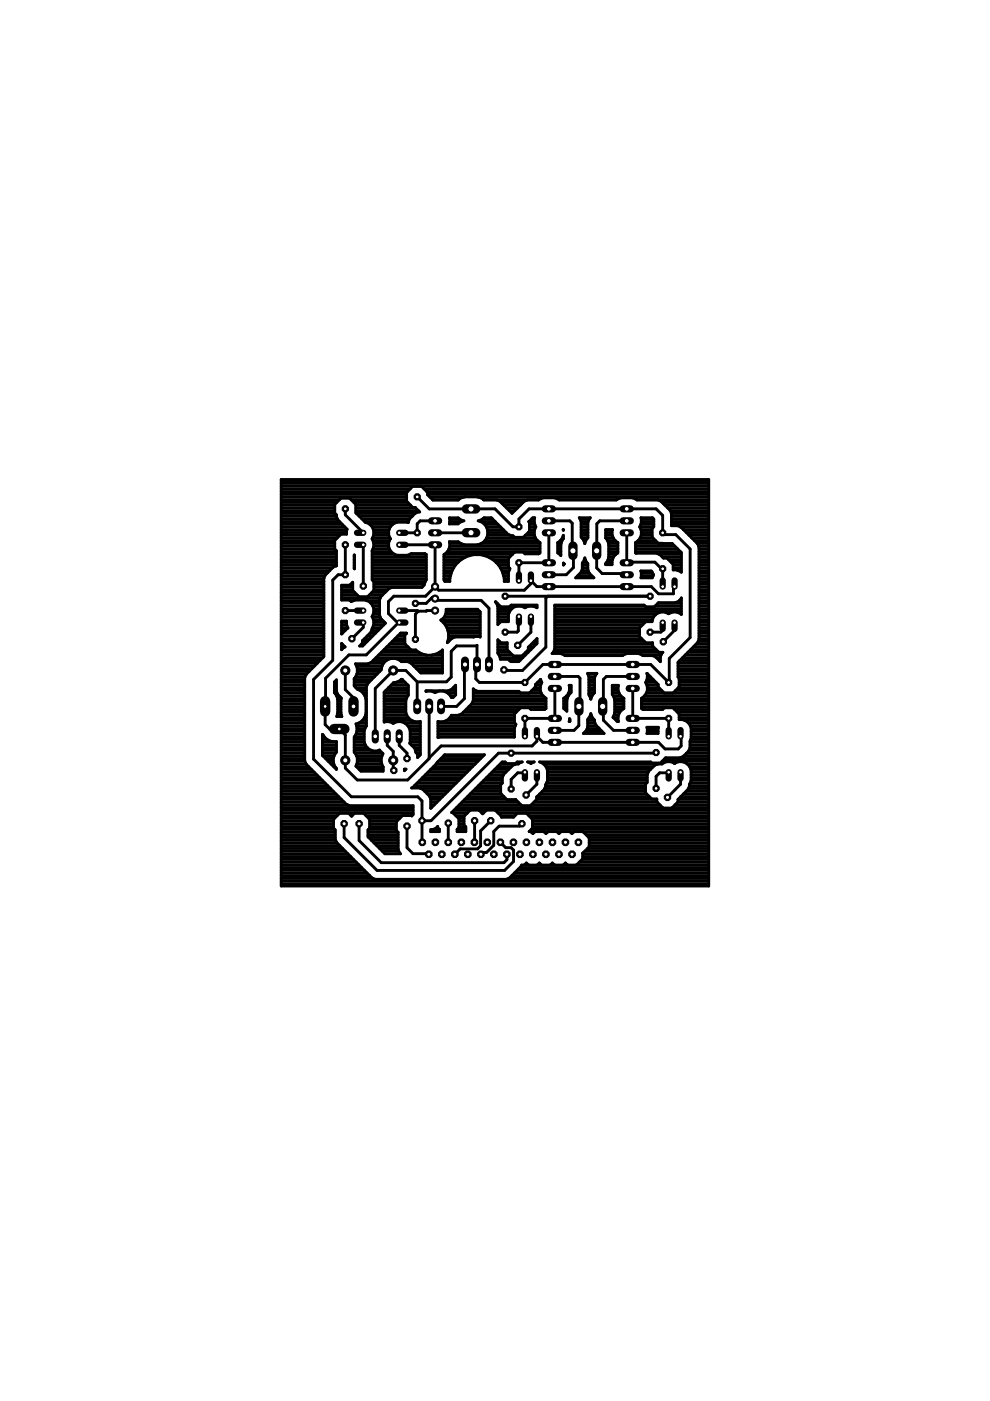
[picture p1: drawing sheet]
<svg xmlns="http://www.w3.org/2000/svg" width="210mm" height="297mm" viewBox="0 0 210 297" stroke-linecap="round" stroke-linejoin="round" font-family="sans-serif">
<g fill="none" stroke="#000" stroke-width=".61">
<path d="M59.6 115.2h11.4M59.6 112.3h14M59.6 101.7h90.7v86.2h-90.7zM59.6 103.1h90.7M59.6 119.8h11.7M59.6 119.3h11.7M59.6 118.7h11.7M59.6 118.1h11.7M59.6 117.5h11.7M59.6 116.9h11.7M59.6 116.4h11.4M59.6 115.8h11.4"/>
<path d="M59.6 114.6h11.4M59.6 114h11.9M59.6 113.5h12.5M59.6 112.9h13.9M59.6 111.7h13.5M59.6 111.2h13M59.6 110.6h12.4M59.6 110h11.9M59.6 109.4h11.7M59.6 108.9h11.4M59.6 108.3h11.4M59.6 107.7h11.4"/>
<path d="M59.6 107.1h11.4M59.6 106.5h11.8M59.6 106h12.4M59.6 105.4h26.6M59.6 104.8h26.6M59.6 104.2h26.8M59.6 103.7h27.4M59.6 102.5h90.7M59.6 101.9h90.7M71 114.6v1.8l.3 .4v3.2l-.7 .2-1.6 1.7-.3 .7v16.6l-3.8 3.8-.3 .7v17.6l.3 .7M73.2 107.9v1.3l3.8 3.8M73.2 115.5v6.4h-1.5l-1.2 1.1v17l-4 4.1v16.9l8 7.9h14.1l.9 .9v8.8"/>
<path d="M74.4 106h11.8M75 106.5h11.5M75.1 117.7v2.9zM75.1 119.8h.1M75.1 119.3h.1M75.1 118.7h.1M75.1 118.1h.1M75.4 108.3h13.3M75.4 107.7h12.7M75.4 107.1h11.7M75.6 108.9h12.4M76.1 109.4h11.3"/>
<path d="M76.7 110h10.1M77 115.5v8.7M77.3 110.6h9.3M78.4 111.2h4.9M78.9 114.2a2.29 2.29 0 0 0-1.5-3.5l-2-2v-1.7l-1.3-1.4h-1.8l-1.3 1.4v1.8l.3 .4 .3 1 2 2-.1 1.1h-1.2l-1.3 1.3M78.9 114.2l.3 .9v.9l-.3 .8v6.2l.4 .3M78.9 114.2v.1M78.9 119.8h11.5M78.9 119.3h11.5M78.9 118.7h11.5M78.9 118.1h11.5M78.9 117.5h4.8"/>
<path d="M78.9 116.9h4M78.9 111.7h3.8M79 114h3.7M79.1 116.4h3.5M79.1 114.6h3.5M79.2 112.3h3.3M79.2 113.5h3.2M79.2 115.2h3.2M79.2 115.8h3.2M79.2 112.9h3.2M82.7 114.2a2.27 2.27 0 0 0 1.5 3.5h2.2l.8-.3h2.9l.3 .2v5.4l-.5 1.1-.4 .4h-6.4l-.7 .3-1.6 1.7-.3 .7v3.3l.3 .7 .9 .9-4.8 4.9h-.7l.7-.6v-.6a4.9 4.9 0 0 0 2.3-4.2l-.3-.9M82.7 114.2l.1 .1"/>
<path d="M84.6 115.5h7.6v8.9M86.8 110l-.2 .8-2.4-.1a2.29 2.29 0 0 0-1.5 3.5M86.9 117.5h3.4M87.5 103.1l-1.3 1.3v1.9l1.3 1.3h.5l1 .9-1 .3-1.2 1.2M88.5 105.3l2.5 2.6h13.9l3.9 3.8h1.2v-1.7l2.2-2.1h26.9l1.4 1.4v3.7l.4 .3h2.4l3 3.1v18.8l-4.4 4.4v5.2l-3.9-3.9h-22.9l-3.8 3.8h-9.7l-.7-.8v-2.8l.2-.2v-4.1l-.1 .1h-4.2l-1.1 1.2v5.5l-1 1h-6.2M89.4 103.1l1.3 1.3v.5l1.1 1.1h5.3l.8-.5 .7-.2h2.6l.7 .2 .7 .5h2.7l.7 .3 2.6 2.5 2.5-2.5 .7-.3h2.4l.9-.4h2.5l1 .4h12.1l1-.4h2.4l1 .4h4.4l.7 .3 1.9 1.9 .3 .7v2.6h1.3l.7 .3M89.9 103.7h60.4M90.5 104.2h59.8M90.7 104.8h59.6M91.1 105.4h7.3M91.7 106h5.5M92.2 110.4h-3.1l-.6 .7v1.9h-3.9"/>
<path d="M92.2 113h7.6M94.1 119.8h2.4M94.1 119.3h3M94.1 118.7h3.7M94.1 118.1h4.7M94.3 117.5h14.4M94.9 116.9h19.6M95.2 116.4h19.3M95.3 109.8h1.8l1.3 .6-1.3 .7h-1.8zM95.4 115.2h2.3M95.4 115.8h19.1M95.4 110.6h2.4"/>
<path d="M95.4 110h2M96.5 119.8a5.8 5.8 0 0 1 9.2 0M99.9 112.9l-.1 .1M101.3 105.4h49M101.9 110.6h3.1M102.1 115.2h12.4M102.4 110h2M102.5 106h11.7M102.7 111.2h2.9M102.8 114.6h11.2M103.1 111.7h3.1M103.2 114h10.3"/>
<path d="M103.4 112.3h3.3M103.4 113.5h4.7M103.4 112.9h3.9M103.5 118.1h4.6M104.5 118.7h3.3M105.2 119.3h2.6M105.7 119.8h2.1M106.3 106.5h4.6M106.8 107.1h3.5M107.4 107.7h2.3M108 108.3h1.1M111.4 113.5h1.9"/>
<path d="M112 112.9h1.3M112.1 110.6h1.2M112.3 112.3h1M112.3 111.7h1.3M112.3 111.2h1.1M112.7 110h.6M113.3 110l.1-.2h-.4l-.9 .8 .2 .2v1.8l-1.3 1.3h-1.9l-.3-.3-1.1-.3-3.5-3.5h-1.6l-1.2 .6a2.58 2.58 0 0 1 2 2.6 2.58 2.58 0 0 1-2.2 2.5h-2.6l-.7-.2-.7-.4h-1.9a2.2 2.2 0 0 1-1.2 2.7v5.4l.2 .3h1.1v-.7l.4-1.5 .7-1.3M113.3 110v.9l.3 .8a2.33 2.33 0 0 0 .9 3.3v2.2l-.3 .2h-2.9l-.3-.3h-1.9l-1.3 1.3v1.8l.3 .4-.3 .7v2h-.9v-.7l-.4-1.5-.8-1.3M116.4 110.4h4.4l.5 .5v5.7l.3 .3v3.4l-1.5 1.6h-3.7M116.4 113v6.3h-6.4v3.8M118.3 115.2h.7M118.3 116.9h.6"/>
<path d="M118.3 116.4h.6M118.3 115.8h.6M118.5 106h12.2M118.6 117.5h.3M118.8 114.6h.4M119.2 114h.2M119.4 112.3h.1M119.4 113.5v.7l-.5 1.2v2.4l-.6-.6v-2.2l.8-.7zM119.4 112.3v.1M119.5 119.4l.2 .2-.2 .2zM119.5 119.8h.1M123 110h1.9"/>
<path d="M123.2 112.3h1.5M123.2 110.6v3.3l.7 .9 .1 .5M123.2 113.5h1.5M123.2 112.9h1.5M123.2 111.7h1.5M123.2 111.2h1.5M123.2 110.6h1.5M123.4 114h1.2M123.5 119.8h1.1M123.6 119.3h.8M123.8 114.6h.4M123.9 118.7h.2"/>
<path d="M124 115.2h.1M124 118.3l.6 1.2v1.3l.3 .7 1 1h-3.9a3 3 0 0 0 1.5-3.2zM124.9 110l.3-.2h-2.4l.4 .8M124.9 110l-.2 .7v3.3l-.7 1.3M126.5 116.7v.1M128.4 114.1v-1.8h1.5a2.2 2.2 0 0 0 1.1 2.7v2.2a2.25 2.25 0 0 0-1.2 2.5h-1.4l.5-1 .2-.6M128.4 114.1l.5 .7 .2 .6v2.7M128.4 114h1.6M128.4 113.5h1.4M128.4 112.9h1.4M128.6 119.3h1.2M128.8 114.6h1.7"/>
<path d="M128.9 118.7h1M129 115.2h2M129.1 118.1h1M129.1 117.5h1.5M129.1 116.9h1.9M129.1 116.4h1.9M129.1 115.8h1.9M132.9 110.4h-5.7l-.7 .7v9.3l1.2 1.2h4.9l.3 .3M132.9 113v6.3l.1-.1h5.9l1.4 1.4h.2v3.8M134.7 116.9h9.5M134.7 116.4h8.9M134.7 115.8h8.4"/>
<path d="M135 106h15.3M135.3 114.6h3.7M135.7 111.7h2.9M135.7 114h2.7M135.9 111.2h2.7M135.9 112.3h2.4M136 113.5h2.3M136 110v.9l-.4 .8a2.29 2.29 0 0 1-.9 3.3v2.2l4.5 .1 .7 .3 .8 .7h.7l1.3 1.4v1.1h.8l1 .5v-4.1l-2-2h-7.8M136 110l-.1-.2h2.4l.3 .3v1.6l-.3 .3v1.9l1.3 1.3h.9M136 112.9h2.3M136 110.6h2.6M136 110h2.6"/>
<path d="M139.7 117.5h4.8M140.4 118.1h4.1M140.4 106.5h9.9M141 107.1h9.3M141.6 107.7h8.7M141.8 118.7h2.7M142.1 108.3h8.2M142.3 119.3h2.2M142.3 108.9h8M142.4 111.2h7.9M142.4 110.6h7.9M142.4 110h7.9"/>
<path d="M142.4 109.4h7.9M142.7 119.8h1.8M144.3 111.7h6M144.4 111.8l3.5 3.5 .3 .7v19.6l-.3 .6-4.1 4.2v3.1l.2 .3v1.8l-1.3 1.3h-1.9l-1.3-1.3v-.5l-2.3-2.3M144.9 112.3h5.4M145.5 112.9h4.8M146.1 113.5h4.2M146.6 114h3.7M147.2 114.6h3.1M147.8 115.2h2.5M148.1 115.8h2.2M148.2 119.8h2.1"/>
<path d="M148.2 119.3h2.1M148.2 118.7h2.1M148.2 118.1h2.1M148.2 117.5h2.1M148.2 116.9h2.1M148.2 116.4h2.1M59.6 138.9h9.1M59.6 127.3h9.1M59.6 134.3h9.1M59.6 123.3h9.1M59.6 138.3h9.1M59.6 128.5h9.1"/>
<path d="M59.6 139.5h8.8M59.6 137.7h9.1M59.6 137.2h9.1M59.6 136.6h9.1M59.6 136h9.1M59.6 135.4h9.1M59.6 134.8h9.1M59.6 133.7h9.1M59.6 133.1h9.1M59.6 132.5h9.1M59.6 132h9.1M59.6 131.4h9.1"/>
<path d="M59.6 130.8h9.1M59.6 130.2h9.1M59.6 129.6h9.1M59.6 129.1h9.1M59.6 127.9h9.1M59.6 126.7h9.1M59.6 126.2h9.1M59.6 125.6h9.1M59.6 125h9.1M59.6 124.4h9.1M59.6 123.9h9.1M59.6 122.7h9.1"/>
<path d="M59.6 122.1h9.3M59.6 121.6h9.7M59.6 121h10.3M59.6 120.4h10.9M69.5 121.4h.1M72.4 131.7h1.1v.7l.3 .8-1.4 1.2zM72.4 136.4l.8 .8-.8 .6zM72.4 134.3h.2M72.4 137.7h.1M72.4 137.2h.8M72.4 136.6h.2M72.4 133.7h.8"/>
<path d="M72.4 133.1h1.3M72.4 132.5h1.1M72.4 132h1.1M72.4 126.7h8.2M72.4 126.2h3.4M72.4 125.6h2.8M72.4 125h2.4M72.4 124.4h2.4M73.2 129.5h3.8M74.2 127.3h.8M74.4 123.9h.4M75.1 120.4h.1"/>
<path d="M76.6 136.6h.7M76.9 136h1M77 132v1l-2.4 2.4M77.3 135.4h1.1M77.7 127.3h2.8M77.9 134.8h1.1M78.3 126.2h2.8M78.4 134.3h1.2M78.6 127.9h1.9M78.8 133.7h1.4M78.9 125.6h2.8M78.9 122.7h11.5"/>
<path d="M78.9 122.1h11.5M78.9 121.6h11.5M78.9 121h11.5M78.9 120.4h11.5M78.9 130.8h1.7M79 133.1h1.8M79 128.5h1.5M79.1 130.2h1.4M79.2 131.4h1.8M79.2 123.3h11M79.2 132.5h2.1M79.2 132h2.4"/>
<path d="M79.2 129.6h1.3M79.2 129.1h1.3M79.3 123.3v1.9l-1.3 1.3h-1.9l-1.3-1.3v-1.8l-.7 .7h-1.7v3.1h1.7l.4 .4 .7-.4h2.3a2.29 2.29 0 0 1 1.4 3.5M79.3 125h2.9M79.3 124.4h10.2M79.3 123.9h10.6M79.7 139.5h14.1M80.3 138.9h10.1M80.9 138.3h7.9M81.4 137.7h5.7M82 137.2h4.5M82.6 136.6h3.3"/>
<path d="M83.2 136h2.6M83.8 135.4h2M84.3 134.8h1.5M84.5 132l-6.8 6.9h-3.7l-5 4.9-.1 9.8 1 1h2l1.3 1.2v7.1l2.6 2.5h10.6l4.6-4.6v-11M84.6 129.5h3.9l.1 .1M84.9 134.3h1.3M84.9 134.2l-6.2 6.2-.7 .3h-2.6a2.46 2.46 0 0 1-.3 3.2v1.5l.7 .8a2.53 2.53 0 0 1 1.8 2.1v2.9a2.69 2.69 0 0 1-2.1 2.3 2.68 2.68 0 0 1-.3 2.7M86.2 134.3l-.4 .3v1.9l1.3 1.3h1.1a4 4 0 0 0 5.6 0v4.9h-4.6l-2.1-2.1-.7-.3h-1.3a2.51 2.51 0 0 0-2.7-.5 2.51 2.51 0 0 0-1.6 2.2l-2.8 2.9-.3 .7v8.3M86.2 134.2v.1M88.1 127.9h2.3l1.2-1.2h.4l.6 .6h9.4l1.7 1.6v12M91.6 138.9h2.2M92.2 124.4l.8 .7h18.2l1.4-1.3v-.7l1.2 1.3h24.3l1.5 1.5h3.2v-1.3l.2-.2"/>
<path d="M92.2 124.4l-2 2h-6.7l-1.1 1.2v2.5l1.9 1.9h.3M92.2 129.5l-3.5 .1-.6 .6v5.4M93.1 138.3h.7M93.6 131.4h8.2M94 132h7.8M94.1 122.7h1.3M94.1 122.1h1.4M94.1 121.6h1.6M94.1 121h1.8M94.1 120.4h2.1M94.2 130.8l.4-.9v-.7h6.7l.5 .5v5.4l-.3-.2-5 .2-.7 .3-1 .9 .3-1v-1M94.2 130.8l-.7 .7a4.1 4.1 0 0 1 1.6 2.8"/>
<path d="M94.2 130.8h7.6M94.4 132.5h7.4M94.5 130.2h7.3M94.6 129.6h7.1M94.8 133.1h7M94.9 136h.2M95 133.7h6.8M95.1 135.4h.6M95.1 134.3h6.7M95.1 134.8h6.7M105.3 127.9l-.2-.3 1.1 1.1h1.8l.4-.4h5.5v.6M105.3 127.9l.3 .7v3.8l.6-.6h1.6v-1.5l.3-.8 .7-.7 .8-.3"/>
<path d="M105.3 127.9h.1M105.5 128.5h.5M105.6 135.6l.6 .7h1.3v1.5l1.3 1.3h1.9l1.3-1.3v-.6l1.9-1.8v1l-3.9 3.9h-1.7l-.5-.5h-1.7l-.5-1.3zM105.6 138.3h2.5M105.6 137.7h1.9M105.6 137.2h1.9M105.6 136.6h1.9M105.6 136h.3M105.6 132h.4M105.6 131.4h2.2M105.6 130.8h2.2M105.6 130.2h2.2"/>
<path d="M105.6 129.6h2.5M105.6 129.1h2.9M105.8 138.9h2.8M106 139.5h4.8M106.1 120.4h1.9M106.4 121h1.5M106.6 121.6h1.2M106.8 122.1h1M106.9 122.7h.9M107.1 126.4h30.7M108.2 128.5h5.7M110 130.7l-.1 .2v2.9l-.3 .2h-2.5"/>
<path d="M110.5 128.5l.8 .3M110.9 138.9h.5M111.3 128.8v.1M111.5 138.3h.5M112 137.7h.6M112.1 137.2h1M112.1 128.5l-.8 .3M112.6 130.7v3.3l-2.8 2.8M112.7 136.6h1M113 128.5l.8 .3M113.3 136h.6M113.8 128.8l.1 .1"/>
<path d="M113.8 135.4h.1M116.1 126.4l-.4 .4v10.4l-4.9 5h-3.8l-.2-.2M117.6 137.7h21.5M117.6 134.3h18M117.6 128.5h19.1M117.6 137.2h20.9M117.6 136.6h20.8M117.6 136h19M117.6 135.4h18.5M117.6 134.8h18M117.6 133.7h18M117.6 133.1h18"/>
<path d="M117.6 132.5h18.6M117.6 132h19.2M117.6 131.4h20.7M117.6 130.8h21M117.6 130.2h21.5M117.6 129.6h26.9M117.6 129.1h26.9M119.7 138.9h12.4M122.4 122.1h3.2M123 121.6h2M123.3 121h1.4M123.5 120.4h1.1"/>
<path d="M135.6 133.1v1.9l1.3 1.3h1.5v.7l1.3 1.3M135.8 121.1h2.3l.5 .7-.3 .7h-2.4l.1-1.1zM136 122.1h2.5M136 121.6h2.3M136.2 138.9h4M138.9 128.5h5.6M139.2 139.5h.8M139.5 127.9h5M140.5 132l.1 .1v1.4l-.5 .5h-2.3M141.8 130.1a2.26 2.26 0 0 0-3.5 1.7h-1.4l-1.3 1.3M141.8 130.1a2.22 2.22 0 0 1 2.7 .2M141.8 130.1h.1"/>
<path d="M142.7 120.4h1.8M143 132v1.6l-2.4 2.5M143.8 121h.7M144 127.3h.5M144.4 130.2h.1M144.5 130.3v-3.5l-.7 .7-.6 .3h-3.6l-.9 .9h-1.8l-.4-.4h-18.9v9.3l-.5 1h1.8l.9 .4h12.2l.9-.4h2.5l.9 .4h2l.7 .3 1 1v-1.1l.5-.9h-23.2M144.7 139.5h5.6M145.3 138.9h5M145.9 138.3h4.4M146.4 137.7h3.9M147 137.2h3.3M147.6 136.6h2.7"/>
<path d="M148 136h2.3M148.2 127.3h2.1M148.2 134.3h2.1M148.2 123.3h2.1M148.2 128.5h2.1M148.2 135.4h2.1M148.2 134.8h2.1M148.2 133.7h2.1M148.2 133.1h2.1M148.2 132.5h2.1M148.2 132h2.1M148.2 131.4h2.1"/>
<path d="M148.2 130.8h2.1M148.2 130.2h2.1M148.2 129.6h2.1M148.2 129.1h2.1M148.2 127.9h2.1M148.2 126.7h2.1M148.2 126.2h2.1M148.2 125.6h2.1M148.2 125h2.1M148.2 124.4h2.1M148.2 123.9h2.1M148.2 122.7h2.1"/>
<path d="M148.2 122.1h2.1M148.2 121.6h2.1M148.2 121h2.1M148.2 120.4h2.1M59.6 157.4h5M59.6 159.7h5M59.6 150.4h5M59.6 159.1h5M59.6 158.5h5M59.6 157.9h5M59.6 156.8h5M59.6 156.2h5"/>
<path d="M59.6 155.6h5M59.6 155h5M59.6 154.5h5M59.6 153.9h5M59.6 153.3h5M59.6 152.7h5M59.6 152.2h5M59.6 151.6h5M59.6 151h5M59.6 149.9h5M59.6 149.3h5M59.6 148.7h5"/>
<path d="M59.6 148.1h5M59.6 147.6h5M59.6 147h5M59.6 146.4h5M59.6 145.8h5M59.6 145.2h5M59.6 144.7h5M59.6 144.1h5M59.6 143.5h5.1M59.6 142.9h5.4M59.6 142.3h5.9M59.6 141.8h6.5"/>
<path d="M59.6 141.2h7.1M59.6 140.6h7.7M59.6 140h8.3M68.4 157.4h2.9M68.4 159.7h2.7M68.4 155.7l.1 .2a2.64 2.64 0 0 0 2.8 1.3v2.3a2.4 2.4 0 0 0 0 3.4v.2l-2.9-2.9zM68.4 159.1h2.9M68.4 158.5h2.9M68.4 157.9h2.9M68.4 156.8h1M68.4 156.2h.3M70.9 146.4h.4"/>
<path d="M70.9 145.8h.4M70.9 145.2h.4M70.9 144.7h.4M71 147h.5M71.3 144.1v2.5l.3 .7 .8 .7-.1 3.2 .2 .7h-1.1l.2-.7v-2.9l-.2-.6-.5-.8v-2.3zM71.4 147.6h.5M71.5 151.6h.9M71.6 148.1h.7M71.6 150.4h.7M71.6 151h.7M71.6 149.9h.7M71.6 149.3h.7"/>
<path d="M71.6 148.7h.7M72.5 151.9h.1M73.2 142.2v4l1.8 1.8v1.8M75.1 157.4h2.1M75.1 159.1h3.7M75.1 158.5h2.8M75.1 157.9h2.4M75.1 156.8h2.1M75.1 145.2h2.7M75.1 144.7h3.1M75.1 144.1h3.7M75.2 156.2l-.1 3.3a2.4 2.4 0 0 1 .4 2.9l1 1.1h4.7v-.8a2.63 2.63 0 0 1 0-2.9l-.7-.7"/>
<path d="M75.2 156.2h2M75.3 159.7h5.8M75.4 143.5h4M75.5 145.8h2.2M75.5 155.6h1.7M75.6 141.2h5.4M75.6 153.9h2.1M75.6 142.9h4.3M75.7 155h1.5M75.7 154.5h1.7M75.8 142.3h4.7M75.8 141.8h5"/>
<path d="M76 153.3h1.7M76.3 146.4h1.4M76.8 152.7h.9M77 147h.7M77.2 157.4a2.34 2.34 0 0 0 3.3 1.6v.1M77.3 152.2h.4M77.4 147.6h.3M77.5 151.6h.2M77.6 148.1h.1M77.6 150.4h.1M77.6 151h.1M77.6 149.9h.1"/>
<path d="M77.6 149.3h.1M77.6 148.7h.1M77.7 153.9l-.5 1v2.5M78.3 140.6h3M79.1 140h2.8M80.3 159.1h.2M81.4 150.4h4.6M81.4 152.7h5.9M81.4 152.2h5.2M81.4 151.6h4.8M81.4 151h4.6M81.4 149.9h4.6"/>
<path d="M81.4 149.3h4.6M81.4 148.7h4.6M81.4 148.1h4.8M81.4 147.6h5M81.4 147h5.2M81.8 146.4h4.8M82.1 156.1v1.9l1.3 1.3v3.9l.1 .1M82.4 145.8h4.2M83 145.2h3.5M83.3 153.3h.2M84 144.7h1.9M84.6 156.1v1.9l1.7 1.7v1.1"/>
<path d="M84.8 140h9M85 144.1h.3M85.8 153.3h3.3M86.4 147.6l.2-.2v-2l-1.3-1.4-1.4 .7h-.4l-2.1 2v6.4l1.2-.1 .8 .4a2.35 2.35 0 0 1 3.6 1.5v2.5M86.4 147.6l-.4 .9v2.6a2.41 2.41 0 0 0 3.1 1.9v7l-.6 .6v-.7l-.3-.4a2.39 2.39 0 0 0-1.3-1.9l.1-.2M86.5 153.9h2.6M86.8 154.5h2.3M87 157.4h2.1M87 156.8h2.1M87 156.2h2.1M87 155.6h2.1M87 155h2.1"/>
<path d="M87.1 140.6h6.7M87.2 157.9h1.9M87.7 141.2h6.1M87.8 158.5h1.3M88.1 159.1h1M88.3 141.8h5.5M88.3 159.7h.8M88.5 144.6v5.2M88.5 144.6l-2.5-2.4h-2.6l-3.8 3.8v10.1M88.9 142.3h4.9M90.3 146.5h4.7l.7-.3 .9-.9v2l-.5 .6h-.4a2.35 2.35 0 0 0-3.5-1l-.7-.4-1.2 .1zM92.9 153a2.34 2.34 0 0 0 2.8-1.3h1.5l.7-.3 2.2-2.2 .3-.7v-2.5l.9 .6h8.7l.4 .3h1.8l1.3-1.3v-.5l1.1-1.1 .3 .7a2.36 2.36 0 0 0 .9 3.3v2.2l-.3 .2h-2.9l-.4-.3h-1.8l-1.3 1.3v1.8l.3 .4-.3 .7v2l-16.2 .1z"/>
<path d="M92.9 156.2h16.2M92.9 155.6h16.2M92.9 155h16.2M92.9 154.5h16.2M92.9 153.9h16.3M92.9 153.3h16.3M94.7 152.7h14.4M95 147h1.6M95.2 146.4h1.4M95.4 152.2h13.7M95.5 147.6h.9M96.1 145.8h.5"/>
<path d="M97.3 151.6h11.8M98.2 151h11.2M98.6 140.9l-.1 .1v7.1l-1.7 1.7h-3.3M98.8 150.4h11.2M99.4 149.9h16.4M100 149.3h15.8M100.3 148.7h15.5M100.4 148.1h15.4M100.4 147.6h14.8M100.4 147h14.4M100.4 146.4h.4M108 140h2.3"/>
<path d="M112.8 146.4h1.8M113.3 145.8h1.3M113.5 145.2h1.2M114 144.7h.9M114.6 144.1h.1M117.6 143.4h5l.4 .4v5.7l-.3 .3v4l-1 1.1h-4.1M117.6 146v6.3h-6.3v3.8M119.5 149.9h.7M119.5 149.3h.7M119.5 148.7h.7M119.5 148.1h.8M119.8 150.4h.4"/>
<path d="M120.1 147.6h.4M120.5 147h.4M120.7 145.3h.4v1.5l-.7 1-.2 .6v2.4l-.7-.6v-2.2a2.27 2.27 0 0 0 1.2-2.7zM120.7 152.4l.1 .6h-.1zM120.7 152.7h.1M120.7 146.4h.4M120.7 145.8h.4M124.2 155h3.4M124.5 154.5h2.6M124.6 142.8h2l-.6 .9v3.2l-.6 .9-.1 .5-.4-1v-3.9zM124.6 153.9h1.9M124.6 153.3h1.6"/>
<path d="M124.6 152.7h1.4M124.7 142.9h1.7M124.9 147h1.1M124.9 146.4h1.1M124.9 145.8h1.1M124.9 145.2h1.1M124.9 144.7h1.1M124.9 144.1h1.1M124.9 143.5h1.2M124.9 152.2h.7M125 147.6h.5M125.2 151.6h.1"/>
<path d="M125.2 148.1h.1M125.3 151.3l.4 1 .3 .4 .3 1.1 1.8 1.7h-4.4l.6-.6 .3-.7v-1.7zM129.8 147.2v-1.9h1.3a2.23 2.23 0 0 0 1.2 2.7v2.2a2.28 2.28 0 0 0-1.3 2.6M129.8 147.2h.1M129.8 147h1.5M129.8 146.4h1.2M129.8 145.8h1.2M129.8 147.2l.5 1.2v2.7l-.3 1 .9 .9h.2l-.1-.2M130 147.6h1.7M130 152.2h1M130.2 151.6h.9M130.3 148.1h2"/>
<path d="M130.3 150.4h1.7M130.3 151h1.1M130.3 149.9h2M130.3 149.3h2M130.3 148.7h2M130.6 152.7h.4M134.2 143.4h-5.6l-.7 .7v5.5l-.1 .2 .1 .1v2.8l2.2 2.2h4.1M134.2 146v6.3h7.6v3.8M136 149.9h14.3M136 149.3h14.3M136 148.7h14.3M136 148.1h14.3"/>
<path d="M136.6 147.6h13.7M136.9 144.7h2.2M137 147h13.3M137.1 145.2h2.4M137.2 142.8h.1M137.2 154.2h2.4l-.1 1.3h-2.3zM137.2 142.8v1.1l-.3 .8a2.31 2.31 0 0 1-.9 3.3v2.2l.3 .2h4.2l.3-.3h1.9l1.3 1.3v1.2a2.24 2.24 0 0 1 2.5 1.7v2.3l-.2 .5v1.4M137.2 144.1h1.3M137.2 142.9h.1M137.2 155h2.3M137.2 154.5h2.3M137.2 146.4h3.1"/>
<path d="M137.2 145.8h2.5M137.2 143.5h.7M139.1 159.6l-.1 .1h-33.3l-14.3 14.3h-1.9M139.8 140h.2M143 150.4h7.3M143.2 146.4h7.1M143.6 151h6.7M143.8 143.5h6.5M143.8 142.9h6.5M143.8 142.3h6.5M143.8 141.8h6.5M143.8 141.2h6.5"/>
<path d="M143.8 140.6h6.5M143.8 145.8h6.5M144 152.2h6.3M144 151.6h6.3M144 145.2h6.3M144 144.7h6.3M144 144.1h6.3M144.1 140h6.2M144.3 156.1l.1 .2v1.9l-.6 .6h-2.8l-1.4-1.4h-24.5l-1.3-1.3v1l-1 1.1h-19.3l-2.5 2.5M145.2 152.7h5.1M145.6 159.7h4.7M146 153.3h4.3"/>
<path d="M146.1 159.1h4.2M146.3 157.4h4M146.3 158.5l-.3 .7-1.1 1.2-.7 .3h-3.1l-1.1 1.1h-1.8l-.3-.3h-23.5l.7 .3 .6 .7 .4 .8v2.2l-.7 1.8-1.6 1.7v.5M146.3 158.5h4M146.3 157.9h4M146.3 153.9h4M146.5 156.8h3.8M146.5 156.2h3.8M146.5 155.6h3.8M146.5 155h3.8M146.5 154.5h3.8M59.6 168.9h12.2"/>
<path d="M59.6 175.9h11.4M59.6 162h5.3M59.6 171.8h28M59.6 179.9h13M59.6 179.3h12.5M59.6 178.7h11.9M59.6 178.2h11.6M59.6 177.6h11.5M59.6 177h11.5M59.6 176.4h11.5M59.6 175.3h11.1M59.6 174.7h11.1"/>
<path d="M59.6 174.1h11.1M59.6 173.5h11.3M59.6 173h11.9M59.6 172.4h28M59.6 171.2h28M59.6 170.6h14.1M59.6 170.1h13.4M59.6 169.5h12.8M59.6 168.3h11.6M59.6 167.8h11.1M59.6 167.2h10.5M59.6 166.6h9.9"/>
<path d="M59.6 166h9.3M59.6 165.4h8.7M59.6 164.9h8.2M59.6 164.3h7.6M59.6 163.7h7M59.6 163.1h6.4M59.6 162.6h5.8M59.6 161.4h5M59.6 160.8h5M59.6 160.3h5M64.9 162l8.5 8.5 .7 .3h13.5v1.9l-.3 .3-1.9-.1-1.4 1.3v1.9l.4 .4v3.6l.5 .9h-3.3l-3.6-3.6v-1.4l.4-.4v-1.9l-1.3-1.3h-1.9l-.7 .7-.6-.7h-1.9l-1.3 1.3v1.9l.4 .4v1.9l.3 .7 7.5 7.5 .7 .3h27.8l.6-.3 2.5-2.4 .1-.3h.6l.4-.4 .5 .4h1.8l.5-.4 .4 .4h1.9l.4-.4 .5 .4h1.8l.5-.4 .4 .4h1.9l1.3-1.3v-1.2l1.4-1.4v-1.8l-1.3-1.4h-1.9l-.4 .4-.5-.4h-1.9l-.4 .4-.4-.4h-1.9l-.4 .4-.5-.4h-1.9l-.4 .4-.5-.4h-.3l.7-.7v-1.9l-1.3-1.3h-1.9l-.8 .9h-2.6v-.2l-1.3-1.3M68.5 160.3h2.4"/>
<path d="M69 160.8h1.7M69.6 161.4h1.1M70.2 162h.6M70.8 162.6h.2M73 174.6v3l6.9 7h27.1l1.9-2v-2.4l-.5-.5h-1.2l-1.1-1.1M74.4 173h.3M75.6 160.3h5.4M75.6 162.6h5.6M75.6 162h5.3M75.8 161.4h5M75.8 160.8h5M76.1 174.6v3.6l4.7 4.7h26l.7-.6v-1.2"/>
<path d="M76.2 163.1h5M77.6 173h7.7M78 177h6.4M78 176.4h6.4M78.1 175.9h5.9M78.2 177.6h6.2M78.2 173.5h6.5M78.4 175.3h5.6M78.4 174.7h5.6M78.4 174.1h5.8M78.7 178.2h5.7M79.3 178.7h5.1"/>
<path d="M79.9 179.3h4.5M80.5 179.9h3.9M85.7 163.1h.4l-.4 .3zM85.7 163.1h.3M86.3 175.2v4.5l1.3 1.3h3.2l.1 .1M87.3 173h.1M87.9 166.6h8.2M88.4 166h8.3M88.5 160.3h.4M89 165.4h8.3M89.2 167.2h6.3M89.6 164.9h8.3"/>
<path d="M90 167.8h5M90.2 164.3h8.2M90.6 168.3h3.8M90.7 163.7h8.3M91.1 168.9h2.7M91.3 163.1h8.3M91.3 175.9l1.1-.3 .4-.4v.3l.4 .3v.5h-1.9zM91.3 171.2h.2M91.3 170.6h.8M91.3 170.1h1.3M91.3 169.5h1.9M91.9 175.9h1.3"/>
<path d="M91.9 162.6h8.3M92.5 162h8.3M92.8 175.3h.1M92.9 161.4h8.4M93.5 160.8h8.4M94.1 160.3h8.4M94.3 160h8.4l-11.4 11.4a3.4 3.4 0 0 0-4-4.3zM95 174.5v4.1M96.1 172.4h3M96.2 171.8h54.1M96.7 173h1.8M96.8 171.2h43.7"/>
<path d="M96.9 175.9h1.9M97.2 173.5h1.2M97.3 175.3h1.4M97.3 174.7h1.1M97.3 174.1h1.1M97.4 170.6h13.1M98 170.1h11.9M98.6 169.5h8.8M99.1 168.9h7.7M99.7 168.3h6.6M100.3 167.8h5.9M100.6 174v4.6"/>
<path d="M100.9 167.2h5.3M101.4 166.6h4.8M101.6 171.8l.7 .8 .8-.8M102 166h4.5M102.2 172.4h.3M102.6 165.4h3.9M103.2 164.9h3.3M103.7 164.3h3M104.1 174l-2.2 2.2v3.1l-.6 .7h-3.7l-1.2 1.1M104.3 163.7h3M104.9 163.1h2.9M105.5 162.6h2.9"/>
<path d="M105.6 172.4h44.7M106.1 162h3.8l.8-.5h-1l-.4 .4h-1.9l-.3-.4h-.6l-10.7 10.8h.2l1.3 1.3v1.9l-.4 .3v.5h1.9v-1l-.4-.4v-1.8l1.3-1.3M106.2 173h3M106.5 166l-.3 .4v1.8l1.2 1.3h1.9l1.3 1.3h1.9l1.3-1.3M109.4 162l-.7 .3-1.9 1.9-.3 .7v1.1M110.7 174.6l-.5 .6h-4.4l-1.1 1.1v2.9l-1.5 1.5h-.9l-.3 .4M111.3 163.7l-.1 .2h-1.4l-1.4 1.3v2.1M111.9 161.5h1.4l-.7 .3zM112.1 173h38.2M112.6 161.8v.1M112.6 175.9h37.7M112.6 176.4h.7"/>
<path d="M112.6 170.6h27.3M112.7 173.5h37.6M112.9 175.3h37.4M112.9 174.7h37.4M112.9 174.1h37.4M113.2 170.1h26.1M113.8 169.5h25.5M113.8 163.7v2.6l-2.3 2.3M113.9 168.9h23.8M114.4 168.3h22.7M115 167.8h21.9M115.4 176.4h.7"/>
<path d="M115.5 167.2h21.4M115.7 166.6h21.2M115.8 162.6h22.7M115.8 166h21.3M116 163.1h21.9M116.1 165.4h21.1M116.1 164.9h21.1M116.1 164.3h21.1M116.1 163.7h21.3M118.2 176.4h.6M120.9 176.4h.7M123.7 176.4h26.6"/>
<path d="M124.3 177h26M124.6 179.9h25.7M124.9 177.6h25.4M124.9 179.3h25.4M124.9 178.7h25.4M124.9 178.2h25.4M139.5 162a3.2 3.2 0 0 0-2.3 3.9l-.3 .3v1.9l1.3 1.3h1.1v.6l1.3 1.3h1.9l1.3-1.3v-.5M140.4 161.4h9.9M141 160.8h9.3M141.8 163.7l-.2 .2h-1.7l-.8 .7v2.6M142.5 171.2h7.8M143 161.8a2.18 2.18 0 0 0-2.6 .2h-25.1"/>
<path d="M143 161.8a2.29 2.29 0 0 1 3.5 1.5v2.2l-.3 .8M143 161.8v.1M143.1 170.6h7.2M143.7 170.1h6.6M143.8 169.5h6.5M144.3 163.7v2.6l-2.8 2.8M144.3 168.9h6M144.9 168.3h5.4M145 160.3h5.3M145.5 167.8h4.8M145.7 162h4.6M146 167.2h4.3"/>
<path d="M146.2 166.3l-.3 1-2.1 2.2M146.2 166.3h.1M146.2 166.6h4.1M146.2 162.6h4.1M146.3 166h4M146.5 163.1h3.8M146.5 165.4h3.8M146.5 164.9h3.8M146.5 164.3h3.8M146.5 163.7h3.8M59.6 181h14.2M59.6 187.4h90.7"/>
<path d="M59.6 186.8h90.7M59.6 186.2h19.5M59.6 185.7h18.8M59.6 185.1h18.2M59.6 184.5h17.6M59.6 183.9h17.1M59.6 183.3h16.5M59.6 182.8h15.9M59.6 182.2h15.3M59.6 181.6h14.8M59.6 180.5h13.6M81 180.5h3.6"/>
<path d="M107.8 186.2h42.5M108.5 185.7h41.8M109.1 185.1h41.2M109.7 184.5h40.6M110.3 183.9h40M111.2 183.3h.8M114 183.3h.7M116.7 183.3h.8M119.5 183.3h.8M122.3 183.3h28M122.9 182.8h27.4M123.4 182.2h26.9"/>
<path d="M123.5 181h26.8M123.5 181.6h26.8M124 180.5h26.3"/>
</g>
<path d="M75.7 113h1.3" fill="none" stroke="#000" stroke-width="1.3"/>
<circle cx="77" cy="113" r=".4" fill="#fff" stroke="#000" stroke-width=".21"/>
<path d="M75.7 115.5h1.3" fill="none" stroke="#000" stroke-width="1.3"/>
<circle cx="77" cy="115.5" r=".4" fill="#fff" stroke="#000" stroke-width=".21"/>
<path d="M84.6 115.5h1.4" fill="none" stroke="#000" stroke-width="1.3"/>
<circle cx="84.6" cy="115.5" r=".4" fill="#fff" stroke="#000" stroke-width=".21"/>
<path d="M84.6 113h1.4" fill="none" stroke="#000" stroke-width="1.3"/>
<circle cx="84.6" cy="113" r=".4" fill="#fff" stroke="#000" stroke-width=".21"/>
<path d="M91.5 110.4h1.5" fill="none" stroke="#000" stroke-width="1.5"/>
<circle cx="92.2" cy="110.4" r=".51" fill="#fff" stroke="#000" stroke-width=".21"/>
<path d="M91.5 113h1.5" fill="none" stroke="#000" stroke-width="1.5"/>
<circle cx="92.2" cy="113" r=".51" fill="#fff" stroke="#000" stroke-width=".21"/>
<path d="M91.5 115.5h1.5" fill="none" stroke="#000" stroke-width="1.5"/>
<circle cx="92.2" cy="115.5" r=".51" fill="#fff" stroke="#000" stroke-width=".21"/>
<circle cx="88.5" cy="113" r=".71" fill="#000" stroke="#000" stroke-width=".21"/>
<circle cx="88.5" cy="113" r=".4" fill="#fff" stroke="#000" stroke-width=".21"/>
<circle cx="88.5" cy="105.3" r=".71" fill="#000" stroke="#000" stroke-width=".21"/>
<circle cx="88.5" cy="105.3" r=".4" fill="#fff" stroke="#000" stroke-width=".21"/>
<path d="M98.9 112.9h2" fill="none" stroke="#000" stroke-width="2"/>
<circle cx="99.9" cy="112.9" r=".66" fill="#fff" stroke="#000" stroke-width=".21"/>
<path d="M98.9 107.9h2" fill="none" stroke="#000" stroke-width="2"/>
<circle cx="99.9" cy="107.9" r=".66" fill="#fff" stroke="#000" stroke-width=".21"/>
<circle cx="73.2" cy="107.9" r=".71" fill="#000" stroke="#000" stroke-width=".21"/>
<circle cx="73.2" cy="107.9" r=".4" fill="#fff" stroke="#000" stroke-width=".21"/>
<circle cx="73.2" cy="115.5" r=".71" fill="#000" stroke="#000" stroke-width=".21"/>
<circle cx="73.2" cy="115.5" r=".4" fill="#fff" stroke="#000" stroke-width=".21"/>
<path d="M115.6 113h1.5" fill="none" stroke="#000" stroke-width="1.5"/>
<circle cx="116.4" cy="113" r=".51" fill="#fff" stroke="#000" stroke-width=".21"/>
<path d="M115.6 110.4h1.5" fill="none" stroke="#000" stroke-width="1.5"/>
<circle cx="116.4" cy="110.4" r=".51" fill="#fff" stroke="#000" stroke-width=".21"/>
<path d="M115.6 107.9h1.5" fill="none" stroke="#000" stroke-width="1.5"/>
<circle cx="116.4" cy="107.9" r=".51" fill="#fff" stroke="#000" stroke-width=".21"/>
<path d="M115.6 119.3h1.5" fill="none" stroke="#000" stroke-width="1.5"/>
<circle cx="116.4" cy="119.3" r=".51" fill="#fff" stroke="#000" stroke-width=".21"/>
<path d="M115.6 121.9h1.5" fill="none" stroke="#000" stroke-width="1.5"/>
<circle cx="116.4" cy="121.9" r=".51" fill="#fff" stroke="#000" stroke-width=".21"/>
<path d="M115.6 124.4h1.5" fill="none" stroke="#000" stroke-width="1.5"/>
<circle cx="116.4" cy="124.4" r=".51" fill="#fff" stroke="#000" stroke-width=".21"/>
<path d="M132.1 113h1.5" fill="none" stroke="#000" stroke-width="1.5"/>
<circle cx="132.9" cy="113" r=".51" fill="#fff" stroke="#000" stroke-width=".21"/>
<path d="M132.1 110.4h1.5" fill="none" stroke="#000" stroke-width="1.5"/>
<circle cx="132.9" cy="110.4" r=".51" fill="#fff" stroke="#000" stroke-width=".21"/>
<path d="M132.1 107.9h1.5" fill="none" stroke="#000" stroke-width="1.5"/>
<circle cx="132.9" cy="107.9" r=".51" fill="#fff" stroke="#000" stroke-width=".21"/>
<path d="M132.1 119.3h1.5" fill="none" stroke="#000" stroke-width="1.5"/>
<circle cx="132.9" cy="119.3" r=".51" fill="#fff" stroke="#000" stroke-width=".21"/>
<path d="M132.1 121.9h1.5" fill="none" stroke="#000" stroke-width="1.5"/>
<circle cx="132.9" cy="121.9" r=".51" fill="#fff" stroke="#000" stroke-width=".21"/>
<path d="M132.1 124.4h1.5" fill="none" stroke="#000" stroke-width="1.5"/>
<circle cx="132.9" cy="124.4" r=".51" fill="#fff" stroke="#000" stroke-width=".21"/>
<path d="M126.5 115.8v2" fill="none" stroke="#000" stroke-width="2"/>
<circle cx="126.5" cy="116.8" r=".66" fill="#fff" stroke="#000" stroke-width=".21"/>
<path d="M121.5 115.8v2" fill="none" stroke="#000" stroke-width="2"/>
<circle cx="121.5" cy="116.8" r=".66" fill="#fff" stroke="#000" stroke-width=".21"/>
<circle cx="110" cy="119.3" r=".71" fill="#000" stroke="#000" stroke-width=".21"/>
<circle cx="110" cy="119.3" r=".4" fill="#fff" stroke="#000" stroke-width=".21"/>
<circle cx="110" cy="111.7" r=".71" fill="#000" stroke="#000" stroke-width=".21"/>
<circle cx="110" cy="111.7" r=".4" fill="#fff" stroke="#000" stroke-width=".21"/>
<circle cx="140.5" cy="120.6" r=".71" fill="#000" stroke="#000" stroke-width=".21"/>
<circle cx="140.5" cy="120.6" r=".4" fill="#fff" stroke="#000" stroke-width=".21"/>
<circle cx="140.5" cy="113" r=".71" fill="#000" stroke="#000" stroke-width=".21"/>
<circle cx="140.5" cy="113" r=".4" fill="#fff" stroke="#000" stroke-width=".21"/>
<path d="M110 130.7v1.4" fill="none" stroke="#000" stroke-width="1.3"/>
<circle cx="110" cy="130.7" r=".4" fill="#fff" stroke="#000" stroke-width=".21"/>
<path d="M112.6 130.7v1.4" fill="none" stroke="#000" stroke-width="1.3"/>
<circle cx="112.6" cy="130.7" r=".4" fill="#fff" stroke="#000" stroke-width=".21"/>
<path d="M112.6 121.8v1.3" fill="none" stroke="#000" stroke-width="1.3"/>
<circle cx="112.6" cy="123.1" r=".4" fill="#fff" stroke="#000" stroke-width=".21"/>
<path d="M110 121.8v1.3" fill="none" stroke="#000" stroke-width="1.3"/>
<circle cx="110" cy="123.1" r=".4" fill="#fff" stroke="#000" stroke-width=".21"/>
<path d="M140.5 132v1.3" fill="none" stroke="#000" stroke-width="1.3"/>
<circle cx="140.5" cy="132" r=".4" fill="#fff" stroke="#000" stroke-width=".21"/>
<path d="M143 132v1.3" fill="none" stroke="#000" stroke-width="1.3"/>
<circle cx="143" cy="132" r=".4" fill="#fff" stroke="#000" stroke-width=".21"/>
<path d="M143 123.1v1.3" fill="none" stroke="#000" stroke-width="1.3"/>
<circle cx="143" cy="124.4" r=".4" fill="#fff" stroke="#000" stroke-width=".21"/>
<path d="M140.5 123.1v1.3" fill="none" stroke="#000" stroke-width="1.3"/>
<circle cx="140.5" cy="124.4" r=".4" fill="#fff" stroke="#000" stroke-width=".21"/>
<circle cx="107.1" cy="134" r=".71" fill="#000" stroke="#000" stroke-width=".21"/>
<circle cx="107.1" cy="134" r=".4" fill="#fff" stroke="#000" stroke-width=".21"/>
<circle cx="107.1" cy="126.4" r=".71" fill="#000" stroke="#000" stroke-width=".21"/>
<circle cx="107.1" cy="126.4" r=".4" fill="#fff" stroke="#000" stroke-width=".21"/>
<circle cx="137.8" cy="134" r=".71" fill="#000" stroke="#000" stroke-width=".21"/>
<circle cx="137.8" cy="134" r=".4" fill="#fff" stroke="#000" stroke-width=".21"/>
<circle cx="137.8" cy="126.4" r=".71" fill="#000" stroke="#000" stroke-width=".21"/>
<circle cx="137.8" cy="126.4" r=".4" fill="#fff" stroke="#000" stroke-width=".21"/>
<path d="M116.9 146h1.5" fill="none" stroke="#000" stroke-width="1.5"/>
<circle cx="117.6" cy="146" r=".51" fill="#fff" stroke="#000" stroke-width=".21"/>
<path d="M116.9 143.4h1.5" fill="none" stroke="#000" stroke-width="1.5"/>
<circle cx="117.6" cy="143.4" r=".51" fill="#fff" stroke="#000" stroke-width=".21"/>
<path d="M116.9 140.9h1.5" fill="none" stroke="#000" stroke-width="1.5"/>
<circle cx="117.6" cy="140.9" r=".51" fill="#fff" stroke="#000" stroke-width=".21"/>
<path d="M116.9 152.3h1.5" fill="none" stroke="#000" stroke-width="1.5"/>
<circle cx="117.6" cy="152.3" r=".51" fill="#fff" stroke="#000" stroke-width=".21"/>
<path d="M116.9 154.9h1.5" fill="none" stroke="#000" stroke-width="1.5"/>
<circle cx="117.6" cy="154.9" r=".51" fill="#fff" stroke="#000" stroke-width=".21"/>
<path d="M116.9 157.4h1.5" fill="none" stroke="#000" stroke-width="1.5"/>
<circle cx="117.6" cy="157.4" r=".51" fill="#fff" stroke="#000" stroke-width=".21"/>
<path d="M133.4 146h1.5" fill="none" stroke="#000" stroke-width="1.5"/>
<circle cx="134.2" cy="146" r=".51" fill="#fff" stroke="#000" stroke-width=".21"/>
<path d="M133.4 143.4h1.5" fill="none" stroke="#000" stroke-width="1.5"/>
<circle cx="134.2" cy="143.4" r=".51" fill="#fff" stroke="#000" stroke-width=".21"/>
<path d="M133.4 140.9h1.5" fill="none" stroke="#000" stroke-width="1.5"/>
<circle cx="134.2" cy="140.9" r=".51" fill="#fff" stroke="#000" stroke-width=".21"/>
<path d="M133.4 152.3h1.5" fill="none" stroke="#000" stroke-width="1.5"/>
<circle cx="134.2" cy="152.3" r=".51" fill="#fff" stroke="#000" stroke-width=".21"/>
<path d="M133.4 154.9h1.5" fill="none" stroke="#000" stroke-width="1.5"/>
<circle cx="134.2" cy="154.9" r=".51" fill="#fff" stroke="#000" stroke-width=".21"/>
<path d="M133.4 157.4h1.5" fill="none" stroke="#000" stroke-width="1.5"/>
<circle cx="134.2" cy="157.4" r=".51" fill="#fff" stroke="#000" stroke-width=".21"/>
<path d="M127.8 148.8v2" fill="none" stroke="#000" stroke-width="2"/>
<circle cx="127.8" cy="149.8" r=".66" fill="#fff" stroke="#000" stroke-width=".21"/>
<path d="M122.7 148.8v2" fill="none" stroke="#000" stroke-width="2"/>
<circle cx="122.7" cy="149.8" r=".66" fill="#fff" stroke="#000" stroke-width=".21"/>
<circle cx="111.3" cy="152.3" r=".71" fill="#000" stroke="#000" stroke-width=".21"/>
<circle cx="111.3" cy="152.3" r=".4" fill="#fff" stroke="#000" stroke-width=".21"/>
<circle cx="111.3" cy="144.7" r=".71" fill="#000" stroke="#000" stroke-width=".21"/>
<circle cx="111.3" cy="144.7" r=".4" fill="#fff" stroke="#000" stroke-width=".21"/>
<circle cx="141.8" cy="152.3" r=".71" fill="#000" stroke="#000" stroke-width=".21"/>
<circle cx="141.8" cy="152.3" r=".4" fill="#fff" stroke="#000" stroke-width=".21"/>
<circle cx="141.8" cy="144.7" r=".71" fill="#000" stroke="#000" stroke-width=".21"/>
<circle cx="141.8" cy="144.7" r=".4" fill="#fff" stroke="#000" stroke-width=".21"/>
<path d="M111.3 163.7v1.4" fill="none" stroke="#000" stroke-width="1.3"/>
<circle cx="111.3" cy="163.7" r=".4" fill="#fff" stroke="#000" stroke-width=".21"/>
<path d="M113.8 163.7v1.4" fill="none" stroke="#000" stroke-width="1.3"/>
<circle cx="113.8" cy="163.7" r=".4" fill="#fff" stroke="#000" stroke-width=".21"/>
<path d="M113.8 154.8v1.3" fill="none" stroke="#000" stroke-width="1.3"/>
<circle cx="113.8" cy="156.1" r=".4" fill="#fff" stroke="#000" stroke-width=".21"/>
<path d="M111.3 154.8v1.3" fill="none" stroke="#000" stroke-width="1.3"/>
<circle cx="111.3" cy="156.1" r=".4" fill="#fff" stroke="#000" stroke-width=".21"/>
<path d="M141.8 163.7v1.4" fill="none" stroke="#000" stroke-width="1.3"/>
<circle cx="141.8" cy="163.7" r=".4" fill="#fff" stroke="#000" stroke-width=".21"/>
<path d="M144.3 163.7v1.4" fill="none" stroke="#000" stroke-width="1.3"/>
<circle cx="144.3" cy="163.7" r=".4" fill="#fff" stroke="#000" stroke-width=".21"/>
<path d="M144.3 154.8v1.3" fill="none" stroke="#000" stroke-width="1.3"/>
<circle cx="144.3" cy="156.1" r=".4" fill="#fff" stroke="#000" stroke-width=".21"/>
<path d="M141.8 154.8v1.3" fill="none" stroke="#000" stroke-width="1.3"/>
<circle cx="141.8" cy="156.1" r=".4" fill="#fff" stroke="#000" stroke-width=".21"/>
<circle cx="108.4" cy="167.3" r=".71" fill="#000" stroke="#000" stroke-width=".21"/>
<circle cx="108.4" cy="167.3" r=".4" fill="#fff" stroke="#000" stroke-width=".21"/>
<circle cx="108.4" cy="159.7" r=".71" fill="#000" stroke="#000" stroke-width=".21"/>
<circle cx="108.4" cy="159.7" r=".4" fill="#fff" stroke="#000" stroke-width=".21"/>
<circle cx="139.1" cy="167.2" r=".71" fill="#000" stroke="#000" stroke-width=".21"/>
<circle cx="139.1" cy="167.2" r=".4" fill="#fff" stroke="#000" stroke-width=".21"/>
<circle cx="139.1" cy="159.6" r=".71" fill="#000" stroke="#000" stroke-width=".21"/>
<circle cx="139.1" cy="159.6" r=".4" fill="#fff" stroke="#000" stroke-width=".21"/>
<path d="M75.7 129.5h1.3" fill="none" stroke="#000" stroke-width="1.3"/>
<circle cx="77" cy="129.5" r=".4" fill="#fff" stroke="#000" stroke-width=".21"/>
<path d="M75.7 132h1.3" fill="none" stroke="#000" stroke-width="1.3"/>
<circle cx="77" cy="132" r=".4" fill="#fff" stroke="#000" stroke-width=".21"/>
<path d="M84.6 132h1.4" fill="none" stroke="#000" stroke-width="1.3"/>
<circle cx="84.6" cy="132" r=".4" fill="#fff" stroke="#000" stroke-width=".21"/>
<path d="M84.6 129.5h1.4" fill="none" stroke="#000" stroke-width="1.3"/>
<circle cx="84.6" cy="129.5" r=".4" fill="#fff" stroke="#000" stroke-width=".21"/>
<circle cx="73.2" cy="129.5" r=".71" fill="#000" stroke="#000" stroke-width=".21"/>
<circle cx="73.2" cy="129.5" r=".4" fill="#fff" stroke="#000" stroke-width=".21"/>
<circle cx="73.2" cy="121.9" r=".71" fill="#000" stroke="#000" stroke-width=".21"/>
<circle cx="73.2" cy="121.9" r=".4" fill="#fff" stroke="#000" stroke-width=".21"/>
<circle cx="88.1" cy="135.6" r=".71" fill="#000" stroke="#000" stroke-width=".21"/>
<circle cx="88.1" cy="135.6" r=".4" fill="#fff" stroke="#000" stroke-width=".21"/>
<circle cx="88.1" cy="127.9" r=".71" fill="#000" stroke="#000" stroke-width=".21"/>
<circle cx="88.1" cy="127.9" r=".4" fill="#fff" stroke="#000" stroke-width=".21"/>
<circle cx="92.2" cy="124.4" r=".76" fill="#000" stroke="#000" stroke-width=".21"/>
<circle cx="92.2" cy="124.4" r=".51" fill="#fff" stroke="#000" stroke-width=".21"/>
<circle cx="92.2" cy="126.9" r=".76" fill="#000" stroke="#000" stroke-width=".21"/>
<circle cx="92.2" cy="126.9" r=".51" fill="#fff" stroke="#000" stroke-width=".21"/>
<circle cx="92.2" cy="129.5" r=".76" fill="#000" stroke="#000" stroke-width=".21"/>
<circle cx="92.2" cy="129.5" r=".51" fill="#fff" stroke="#000" stroke-width=".21"/>
<path d="M70.8 154.6h2.2" fill="none" stroke="#000" stroke-width="2.2"/>
<circle cx="71.9" cy="154.6" r=".4" fill="#fff" stroke="#000" stroke-width=".21"/>
<path d="M68.9 148.7v2.2" fill="none" stroke="#000" stroke-width="2.2"/>
<circle cx="68.9" cy="149.8" r=".4" fill="#fff" stroke="#000" stroke-width=".21"/>
<path d="M75 148.7v2.2" fill="none" stroke="#000" stroke-width="2.2"/>
<circle cx="75" cy="149.8" r=".51" fill="#fff" stroke="#000" stroke-width=".21"/>
<path d="M79.6 155.4v1.5" fill="none" stroke="#000" stroke-width="1.5"/>
<circle cx="79.6" cy="156.1" r=".51" fill="#fff" stroke="#000" stroke-width=".21"/>
<path d="M82.1 155.4v1.5" fill="none" stroke="#000" stroke-width="1.5"/>
<circle cx="82.1" cy="156.1" r=".51" fill="#fff" stroke="#000" stroke-width=".21"/>
<path d="M84.6 155.4v1.5" fill="none" stroke="#000" stroke-width="1.5"/>
<circle cx="84.6" cy="156.1" r=".51" fill="#fff" stroke="#000" stroke-width=".21"/>
<circle cx="73.2" cy="142.2" r=".97" fill="#000" stroke="#000" stroke-width=".21"/>
<circle cx="73.2" cy="142.2" r=".55" fill="#fff" stroke="#000" stroke-width=".21"/>
<circle cx="83.4" cy="142.2" r=".97" fill="#000" stroke="#000" stroke-width=".21"/>
<circle cx="83.4" cy="142.2" r=".55" fill="#fff" stroke="#000" stroke-width=".21"/>
<circle cx="83.4" cy="161.2" r=".97" fill="#000" stroke="#000" stroke-width=".21"/>
<circle cx="83.4" cy="161.2" r=".55" fill="#fff" stroke="#000" stroke-width=".21"/>
<circle cx="73.2" cy="161.2" r=".97" fill="#000" stroke="#000" stroke-width=".21"/>
<circle cx="73.2" cy="161.2" r=".55" fill="#fff" stroke="#000" stroke-width=".21"/>
<path d="M88.5 148.9v1.7" fill="none" stroke="#000" stroke-width="1.7"/>
<circle cx="88.5" cy="149.8" r=".55" fill="#fff" stroke="#000" stroke-width=".21"/>
<path d="M91 148.9v1.7" fill="none" stroke="#000" stroke-width="1.7"/>
<circle cx="91" cy="149.8" r=".55" fill="#fff" stroke="#000" stroke-width=".21"/>
<path d="M93.5 148.9v1.7" fill="none" stroke="#000" stroke-width="1.7"/>
<circle cx="93.5" cy="149.8" r=".55" fill="#fff" stroke="#000" stroke-width=".21"/>
<path d="M98.6 140v1.7" fill="none" stroke="#000" stroke-width="1.7"/>
<circle cx="98.6" cy="140.9" r=".55" fill="#fff" stroke="#000" stroke-width=".21"/>
<path d="M101.1 140v1.7" fill="none" stroke="#000" stroke-width="1.7"/>
<circle cx="101.1" cy="140.9" r=".55" fill="#fff" stroke="#000" stroke-width=".21"/>
<path d="M103.7 140v1.7" fill="none" stroke="#000" stroke-width="1.7"/>
<circle cx="103.7" cy="140.9" r=".55" fill="#fff" stroke="#000" stroke-width=".21"/>
<circle cx="122.6" cy="178.6" r=".76" fill="#000" stroke="#000" stroke-width=".21"/>
<circle cx="122.6" cy="178.6" r=".44" fill="#fff" stroke="#000" stroke-width=".21"/>
<circle cx="119.9" cy="178.6" r=".76" fill="#000" stroke="#000" stroke-width=".21"/>
<circle cx="119.9" cy="178.6" r=".44" fill="#fff" stroke="#000" stroke-width=".21"/>
<circle cx="117.1" cy="178.6" r=".76" fill="#000" stroke="#000" stroke-width=".21"/>
<circle cx="117.1" cy="178.6" r=".44" fill="#fff" stroke="#000" stroke-width=".21"/>
<circle cx="114.4" cy="178.6" r=".76" fill="#000" stroke="#000" stroke-width=".21"/>
<circle cx="114.4" cy="178.6" r=".44" fill="#fff" stroke="#000" stroke-width=".21"/>
<circle cx="111.6" cy="178.6" r=".76" fill="#000" stroke="#000" stroke-width=".21"/>
<circle cx="111.6" cy="178.6" r=".44" fill="#fff" stroke="#000" stroke-width=".21"/>
<circle cx="108.9" cy="178.6" r=".76" fill="#000" stroke="#000" stroke-width=".21"/>
<circle cx="108.9" cy="178.6" r=".44" fill="#fff" stroke="#000" stroke-width=".21"/>
<circle cx="106.1" cy="178.6" r=".76" fill="#000" stroke="#000" stroke-width=".21"/>
<circle cx="106.1" cy="178.6" r=".44" fill="#fff" stroke="#000" stroke-width=".21"/>
<circle cx="103.3" cy="178.6" r=".76" fill="#000" stroke="#000" stroke-width=".21"/>
<circle cx="103.3" cy="178.6" r=".44" fill="#fff" stroke="#000" stroke-width=".21"/>
<circle cx="100.6" cy="178.6" r=".76" fill="#000" stroke="#000" stroke-width=".21"/>
<circle cx="100.6" cy="178.6" r=".44" fill="#fff" stroke="#000" stroke-width=".21"/>
<circle cx="97.8" cy="178.6" r=".76" fill="#000" stroke="#000" stroke-width=".21"/>
<circle cx="97.8" cy="178.6" r=".44" fill="#fff" stroke="#000" stroke-width=".21"/>
<circle cx="95" cy="178.6" r=".76" fill="#000" stroke="#000" stroke-width=".21"/>
<circle cx="95" cy="178.6" r=".44" fill="#fff" stroke="#000" stroke-width=".21"/>
<circle cx="92.3" cy="178.6" r=".76" fill="#000" stroke="#000" stroke-width=".21"/>
<circle cx="92.3" cy="178.6" r=".44" fill="#fff" stroke="#000" stroke-width=".21"/>
<circle cx="89.5" cy="178.6" r=".76" fill="#000" stroke="#000" stroke-width=".21"/>
<circle cx="89.5" cy="178.6" r=".44" fill="#fff" stroke="#000" stroke-width=".21"/>
<circle cx="121.3" cy="181.1" r=".76" fill="#000" stroke="#000" stroke-width=".21"/>
<circle cx="121.3" cy="181.1" r=".44" fill="#fff" stroke="#000" stroke-width=".21"/>
<circle cx="118.5" cy="181.1" r=".76" fill="#000" stroke="#000" stroke-width=".21"/>
<circle cx="118.5" cy="181.1" r=".44" fill="#fff" stroke="#000" stroke-width=".21"/>
<circle cx="115.7" cy="181.1" r=".76" fill="#000" stroke="#000" stroke-width=".21"/>
<circle cx="115.7" cy="181.1" r=".44" fill="#fff" stroke="#000" stroke-width=".21"/>
<circle cx="113" cy="181.1" r=".76" fill="#000" stroke="#000" stroke-width=".21"/>
<circle cx="113" cy="181.1" r=".44" fill="#fff" stroke="#000" stroke-width=".21"/>
<circle cx="110.2" cy="181.1" r=".76" fill="#000" stroke="#000" stroke-width=".21"/>
<circle cx="110.2" cy="181.1" r=".44" fill="#fff" stroke="#000" stroke-width=".21"/>
<circle cx="107.5" cy="181.1" r=".76" fill="#000" stroke="#000" stroke-width=".21"/>
<circle cx="107.5" cy="181.1" r=".44" fill="#fff" stroke="#000" stroke-width=".21"/>
<circle cx="104.7" cy="181.1" r=".76" fill="#000" stroke="#000" stroke-width=".21"/>
<circle cx="104.7" cy="181.1" r=".44" fill="#fff" stroke="#000" stroke-width=".21"/>
<circle cx="102" cy="181.1" r=".76" fill="#000" stroke="#000" stroke-width=".21"/>
<circle cx="102" cy="181.1" r=".44" fill="#fff" stroke="#000" stroke-width=".21"/>
<circle cx="99.2" cy="181.1" r=".76" fill="#000" stroke="#000" stroke-width=".21"/>
<circle cx="99.2" cy="181.1" r=".44" fill="#fff" stroke="#000" stroke-width=".21"/>
<circle cx="96.4" cy="181.1" r=".76" fill="#000" stroke="#000" stroke-width=".21"/>
<circle cx="96.4" cy="181.1" r=".44" fill="#fff" stroke="#000" stroke-width=".21"/>
<circle cx="93.7" cy="181.1" r=".76" fill="#000" stroke="#000" stroke-width=".21"/>
<circle cx="93.7" cy="181.1" r=".44" fill="#fff" stroke="#000" stroke-width=".21"/>
<circle cx="90.9" cy="181.1" r=".76" fill="#000" stroke="#000" stroke-width=".21"/>
<circle cx="90.9" cy="181.1" r=".44" fill="#fff" stroke="#000" stroke-width=".21"/>
<circle cx="77" cy="124.2" r=".73" fill="#000" stroke="#000" stroke-width=".21"/>
<circle cx="77" cy="124.2" r=".44" fill="#fff" stroke="#000" stroke-width=".21"/>
<circle cx="73" cy="174.6" r=".73" fill="#000" stroke="#000" stroke-width=".21"/>
<circle cx="73" cy="174.6" r=".44" fill="#fff" stroke="#000" stroke-width=".21"/>
<circle cx="86.3" cy="160.8" r=".73" fill="#000" stroke="#000" stroke-width=".21"/>
<circle cx="86.3" cy="160.8" r=".44" fill="#fff" stroke="#000" stroke-width=".21"/>
<circle cx="89.5" cy="174" r=".73" fill="#000" stroke="#000" stroke-width=".21"/>
<circle cx="89.5" cy="174" r=".44" fill="#fff" stroke="#000" stroke-width=".21"/>
<circle cx="106.8" cy="142" r=".73" fill="#000" stroke="#000" stroke-width=".21"/>
<circle cx="106.8" cy="142" r=".44" fill="#fff" stroke="#000" stroke-width=".21"/>
<circle cx="109.8" cy="136.8" r=".73" fill="#000" stroke="#000" stroke-width=".21"/>
<circle cx="109.8" cy="136.8" r=".44" fill="#fff" stroke="#000" stroke-width=".21"/>
<circle cx="95" cy="174.5" r=".73" fill="#000" stroke="#000" stroke-width=".21"/>
<circle cx="95" cy="174.5" r=".44" fill="#fff" stroke="#000" stroke-width=".21"/>
<circle cx="140.6" cy="136.1" r=".73" fill="#000" stroke="#000" stroke-width=".21"/>
<circle cx="140.6" cy="136.1" r=".44" fill="#fff" stroke="#000" stroke-width=".21"/>
<circle cx="104.1" cy="174" r=".73" fill="#000" stroke="#000" stroke-width=".21"/>
<circle cx="104.1" cy="174" r=".44" fill="#fff" stroke="#000" stroke-width=".21"/>
<circle cx="141.5" cy="169.1" r=".73" fill="#000" stroke="#000" stroke-width=".21"/>
<circle cx="141.5" cy="169.1" r=".44" fill="#fff" stroke="#000" stroke-width=".21"/>
<circle cx="110.7" cy="174.6" r=".73" fill="#000" stroke="#000" stroke-width=".21"/>
<circle cx="110.7" cy="174.6" r=".44" fill="#fff" stroke="#000" stroke-width=".21"/>
<circle cx="111.5" cy="168.6" r=".73" fill="#000" stroke="#000" stroke-width=".21"/>
<circle cx="111.5" cy="168.6" r=".44" fill="#fff" stroke="#000" stroke-width=".21"/>
<circle cx="100.6" cy="174" r=".73" fill="#000" stroke="#000" stroke-width=".21"/>
<circle cx="100.6" cy="174" r=".44" fill="#fff" stroke="#000" stroke-width=".21"/>
<circle cx="74.6" cy="135.4" r=".73" fill="#000" stroke="#000" stroke-width=".21"/>
<circle cx="74.6" cy="135.4" r=".44" fill="#fff" stroke="#000" stroke-width=".21"/>
<circle cx="76.1" cy="174.6" r=".73" fill="#000" stroke="#000" stroke-width=".21"/>
<circle cx="76.1" cy="174.6" r=".44" fill="#fff" stroke="#000" stroke-width=".21"/>
<circle cx="83.5" cy="163.3" r=".73" fill="#000" stroke="#000" stroke-width=".21"/>
<circle cx="83.5" cy="163.3" r=".44" fill="#fff" stroke="#000" stroke-width=".21"/>
<circle cx="86.3" cy="175.2" r=".73" fill="#000" stroke="#000" stroke-width=".21"/>
<circle cx="86.3" cy="175.2" r=".44" fill="#fff" stroke="#000" stroke-width=".21"/>
</svg>
